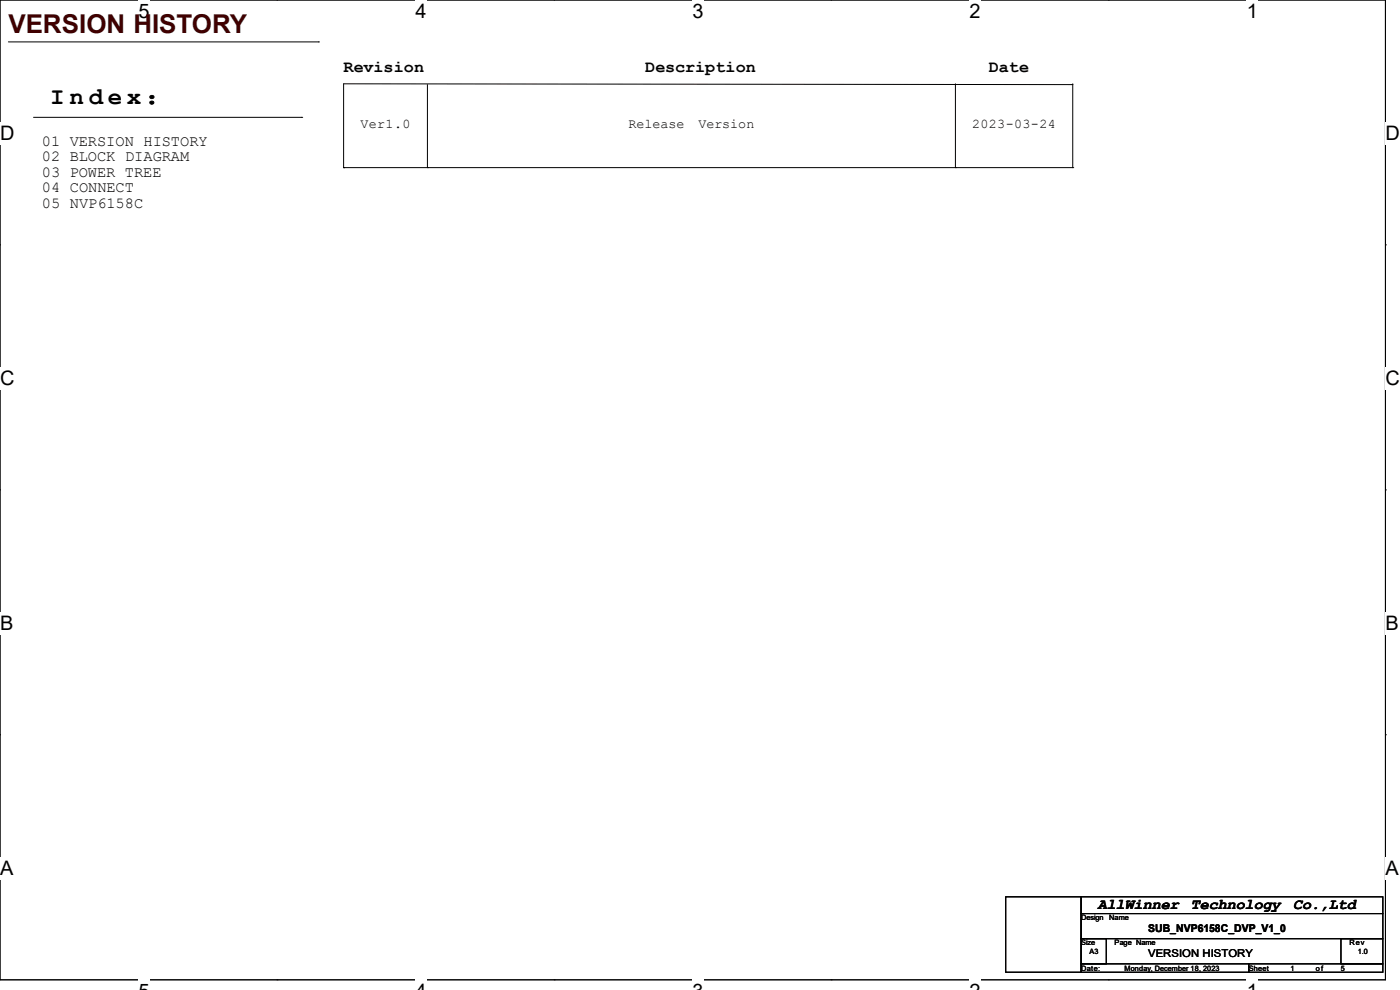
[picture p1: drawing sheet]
<svg xmlns="http://www.w3.org/2000/svg" width="297mm" height="210mm" viewBox="0 0 297 210" stroke-linecap="round" stroke-linejoin="round" font-family="sans-serif">
<defs><g id="words">
<text font-size="5.5" fill="#400000" x="1.8" y="6.9">VERSION HISTORY</text>
<text font-size="5.1" x="10.7" y="22.1">I n d e x ：</text>
<g font-size="4.2">
<text x="29.4" y="3.8">5</text>
<text x="88.1" y="3.8">4</text>
<text x="146.9" y="3.8">3</text>
<text x="205.7" y="3.8">2</text>
<text x="264.5" y="3.8">1</text>
<text x="0" y="29.8">D</text>
<text x="293.9" y="29.8">D</text>
<text x="0" y="81.7">C</text>
<text x="293.9" y="81.7">C</text>
<text x="0" y="133.7">B</text>
<text x="293.9" y="133.7">B</text>
<text x="0" y="185.6">A</text>
<text x="293.9" y="185.6">A</text>
</g>
<g font-size="3.6">
<text x="72.9" y="15.4">Revision</text>
<text x="136.9" y="15.4">Description</text>
<text x="209.8" y="15.4">Date</text>
</g>
<g font-size="3.3">
<text x="8.9" y="31">01 VERSION HISTORY</text>
<text x="8.9" y="34.2">02 BLOCK DIAGRAM</text>
<text x="8.9" y="37.5">03 POWER TREE</text>
<text x="8.9" y="40.8">04 CONNECT</text>
<text x="8.9" y="44">05 NVP6158C</text>
</g>
<g font-size="3.2">
<text x="232.9" y="192.9">AllWinner</text>
<text x="252.6" y="192.9">Technology</text>
<text x="274.3" y="192.9">Co.,Ltd</text>
</g>
<g font-size="2.8">
<text x="76.5" y="27.1">Ver1.0</text>
<text x="133.3" y="27.1">Release</text>
<text x="148.2" y="27.1">Version</text>
<text x="206.2" y="27.1">2023-03-24</text>
</g>
<g font-size="2.3">
<text x="243.6" y="197.7">SUB_NVP6158C_DVP_V1_0</text>
<text x="243.6" y="203">VERSION HISTORY</text>
</g>
<g font-size="1.6">
<text x="229.4" y="195.2">Design</text>
<text x="235.3" y="195.2">Name</text>
<text x="229.4" y="200.6">Size</text>
<text x="231.1" y="202.3">A3</text>
<text x="236.5" y="200.6">Page Name</text>
<text x="286.3" y="200.6">Rev</text>
<text x="288" y="202.3">1.0</text>
<text x="229.4" y="205.9">Date:</text>
<text x="238.6" y="205.9">Monday, December 18, 2023</text>
<text x="264.9" y="205.9">Sheet</text>
<text x="273.8" y="205.9">1</text>
<text x="279.1" y="205.9">o f</text>
<text x="284.5" y="205.9">5</text>
</g>
</g></defs>
<path d="M0 0h293.9v207.9h-293.9z" fill="none" stroke="#000" stroke-width=".21"/>
<g fill="#fff">
<path d="M29.4 0h2.3v4.7h-2.3z"/>
<path d="M29.4 207.9h2.3v2.1h-2.3z"/>
</g>
<path d="M58.8 0h.1M58.8 207.9h.1" fill="none" stroke="#000" stroke-width=".21"/>
<g fill="#fff">
<path d="M88.1 0h2.4v4.7h-2.4z"/>
<path d="M88.1 207.9h2.4v2.1h-2.4z"/>
</g>
<path d="M117.6 0h.1M117.6 207.9h.1" fill="none" stroke="#000" stroke-width=".21"/>
<g fill="#fff">
<path d="M146.9 0h2.4v4.7h-2.4z"/>
<path d="M146.9 207.9h2.4v2.1h-2.4z"/>
</g>
<path d="M176.3 0h.1M176.3 207.9h.1" fill="none" stroke="#000" stroke-width=".21"/>
<g fill="#fff">
<path d="M205.7 0h2.4v4.7h-2.4z"/>
<path d="M205.7 207.9h2.4v2.1h-2.4z"/>
</g>
<path d="M235.1 0h.1M235.1 207.9h.1" fill="none" stroke="#000" stroke-width=".21"/>
<g fill="#fff">
<path d="M264.5 0h2.4v4.7h-2.4z"/>
<path d="M264.5 207.9h2.4v2.1h-2.4z"/>
<path d="M0 26h3v4.7h-3z"/>
<path d="M293.9 26h3.1v4.7h-3.1z"/>
<path d="M0 77.9h3v4.7h-3z"/>
<path d="M293.9 77.9h3.1v4.7h-3.1z"/>
</g>
<path d="M0 51.9h.1M293.9 51.9h.1" fill="none" stroke="#000" stroke-width=".21"/>
<g fill="#fff">
<path d="M0 129.9h2.8v4.7h-2.8z"/>
<path d="M293.9 129.9h2.9v4.7h-2.9z"/>
</g>
<path d="M0 103.9h.1M293.9 103.9h.1" fill="none" stroke="#000" stroke-width=".21"/>
<g fill="#fff">
<path d="M0 181.8h2.8v4.8h-2.8z"/>
<path d="M293.8 181.8h3v4.8h-3z"/>
</g>
<g fill="none" stroke="#000" stroke-width=".21">
<path d="M1.8 8.9h65.8M67.6 8.9h.1M90.7 17.9v17.7M202.7 17.8v17.8M227.4 17.9h.1M227.4 17.9l-154.5-.1v17.8M227.6 17.8v17.8M7.1 24.9h56.9M64 24.9h.1M72.9 35.6h.1M72.9 35.6h154.7M90.7 35.6h.1"/>
<path d="M202.7 35.6h.1M227.6 35.6h.1M0 155.9h.1M293.9 155.9h.1M213.4 190.2h16v16h-16zM229.4 190.2h64v3.6h-64zM229.4 193.8h64v5.3h-64zM229.4 199.1h5.3v5.4h-5.3zM284.5 199.1h8.9v5.4h-8.9zM229.4 204.5h35.5v1.7h-35.5zM264.9 204.5h28.5v1.7h-28.5z"/>
</g>
<use href="#words"/>
</svg>
